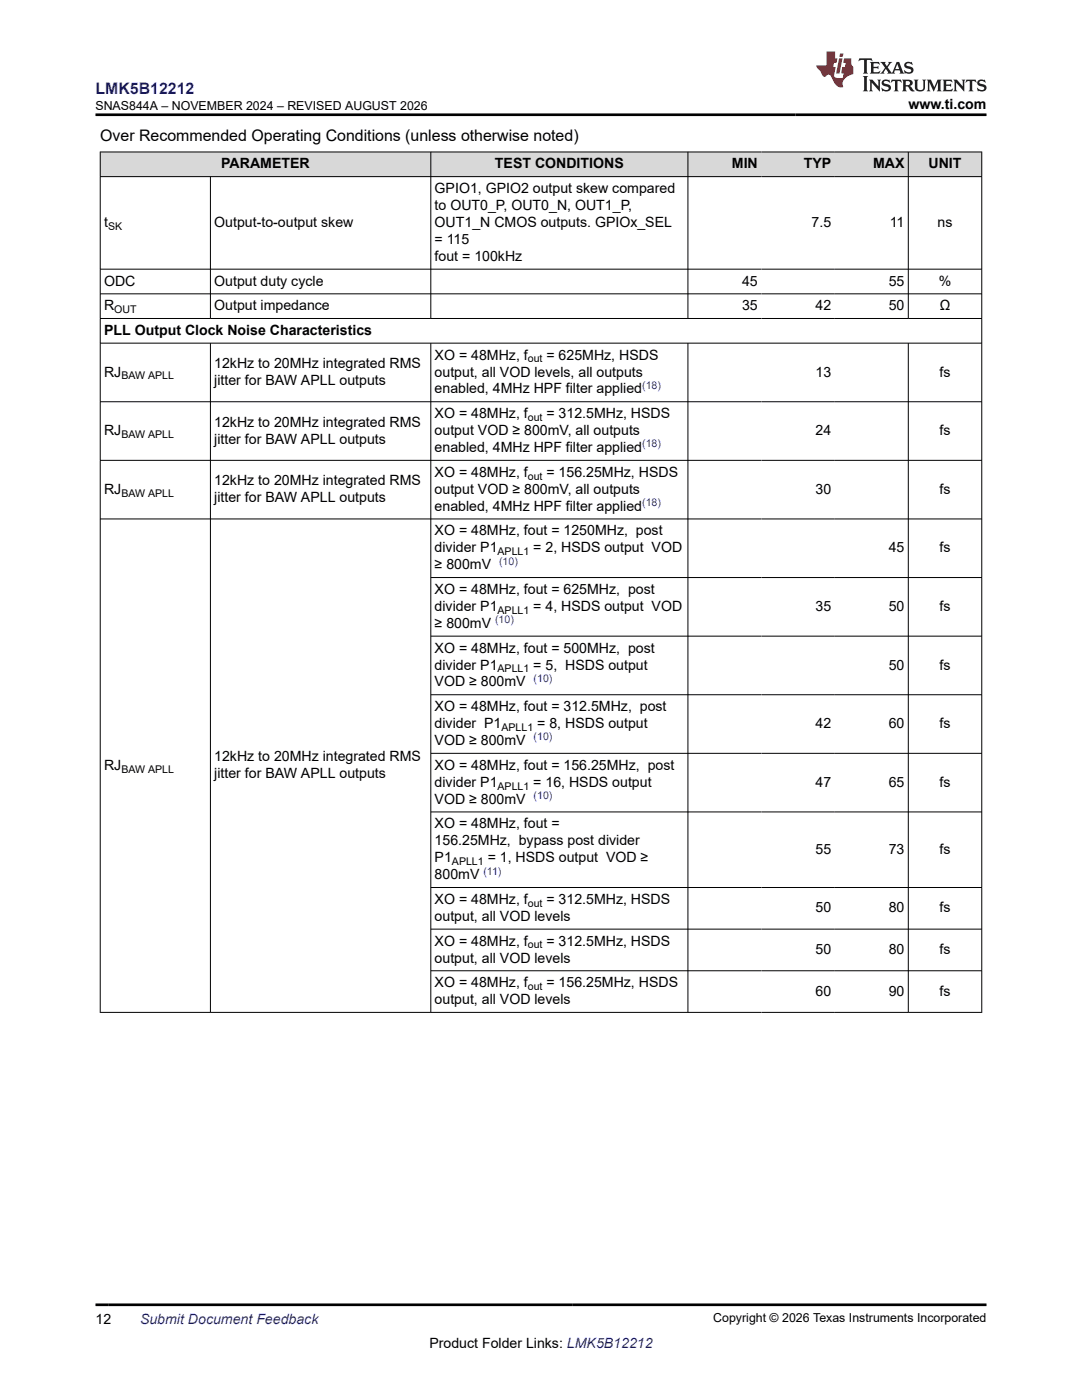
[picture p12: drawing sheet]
<svg xmlns="http://www.w3.org/2000/svg" width="216mm" height="279mm" viewBox="0 0 216 279" stroke-linecap="round" stroke-linejoin="round" font-family="sans-serif">
<defs><g id="words">
<text font-size="3.2" fill="#00f" x="19.1" y="18.7">LMK5B12212</text>
<text font-size="3.2" x="20" y="28.2">Over Recommended Operating Conditions (unless otherwise noted)</text>
<g font-size="2.8">
<text x="181.3" y="21.8">www.ti.com</text>
<text x="44.1" y="33.6">PARAMETER</text>
<text x="98.8" y="33.6">TEST CONDITIONS</text>
<text x="146" y="33.6">MIN</text>
<text x="160.4" y="33.6">TYP</text>
<text x="174.2" y="33.6">MAX</text>
<text x="185.3" y="33.6">UNIT</text>
<text x="86.7" y="38.5">GPIO1, GPIO2 output skew compared</text>
<text x="86.7" y="41.9">to OUT0_P, OUT0_N, OUT1_P,</text>
<text x="20.8" y="45.3">t</text>
<text x="42.8" y="45.3">Output-to-output skew</text>
<text x="86.7" y="45.3">OUT1_N CMOS outputs. GPIOx_SEL</text>
<text x="162" y="45.3">7.5</text>
<text x="177.5" y="45.3">11</text>
<text x="187.1" y="45.3">ns</text>
<text x="86.7" y="48.7">= 115</text>
<text x="86.7" y="52.1">fout = 100kHz</text>
<text x="20.8" y="57">ODC</text>
<text x="42.8" y="57">Output duty cycle</text>
<text x="148.1" y="57">45</text>
<text x="177.3" y="57">55</text>
<text x="187.3" y="57">%</text>
<text x="20.8" y="61.9">R</text>
<text x="42.8" y="61.9">Output impedance</text>
<text x="148.1" y="61.9">35</text>
<text x="162.7" y="61.9">42</text>
<text x="177.3" y="61.9">50</text>
<text x="187.5" y="61.9">Ω</text>
<text x="20.8" y="66.8">PLL Output Clock Noise Characteristics</text>
<text x="86.7" y="71.8">XO = 48MHz, f</text>
<text x="109" y="71.8">= 625MHz, HSDS</text>
<text x="20.8" y="75.1">RJ</text>
<text x="42.8" y="73.5">12kHz to 20MHz integrated RMS</text>
<text x="42.8" y="76.8">jitter for BAW APLL outputs</text>
<text x="86.7" y="75.1">output, all VOD levels, all outputs</text>
<text x="162.7" y="75.1">13</text>
<text x="187.5" y="75.1">fs</text>
<text x="86.7" y="78.5">enabled, 4MHz HPF filter applied</text>
<text x="86.7" y="83.5">XO = 48MHz, f</text>
<text x="109" y="83.5">= 312.5MHz, HSDS</text>
<text x="20.8" y="86.8">RJ</text>
<text x="42.8" y="85.1">12kHz to 20MHz integrated RMS</text>
<text x="42.8" y="88.5">jitter for BAW APLL outputs</text>
<text x="86.7" y="86.8">output VOD ≥ 800mV, all outputs</text>
<text x="162.7" y="86.8">24</text>
<text x="187.5" y="86.8">fs</text>
<text x="86.7" y="90.2">enabled, 4MHz HPF filter applied</text>
<text x="86.7" y="95.1">XO = 48MHz, f</text>
<text x="109" y="95.1">= 156.25MHz, HSDS</text>
<text x="20.8" y="98.5">RJ</text>
<text x="42.8" y="96.8">12kHz to 20MHz integrated RMS</text>
<text x="42.8" y="100.2">jitter for BAW APLL outputs</text>
<text x="86.7" y="98.5">output VOD ≥ 800mV, all outputs</text>
<text x="86.7" y="101.9">enabled, 4MHz HPF filter applied</text>
<text x="162.7" y="98.5">30</text>
<text x="187.5" y="98.5">fs</text>
<text x="86.7" y="106.8">XO = 48MHz, fout = 1250MHz, post</text>
<text x="86.7" y="110.2">divider P1</text>
<text x="86.7" y="113.6">≥ 800mV</text>
<text x="106.4" y="110.2">= 2, HSDS output VOD</text>
<text x="177.3" y="110.2">45</text>
<text x="187.5" y="110.2">fs</text>
<text x="86.7" y="118.5">XO = 48MHz, fout = 625MHz, post</text>
<text x="86.7" y="121.9">divider P1</text>
<text x="86.7" y="125.3">≥ 800mV</text>
<text x="106.4" y="121.9">= 4, HSDS output VOD</text>
<text x="162.7" y="121.9">35</text>
<text x="177.3" y="121.9">50</text>
<text x="187.5" y="121.9">fs</text>
<text x="86.7" y="130.2">XO = 48MHz, fout = 500MHz, post</text>
<text x="86.7" y="133.6">divider P1</text>
<text x="86.7" y="137">VOD ≥ 800mV</text>
<text x="106.4" y="133.6">= 5, HSDS output</text>
<text x="177.3" y="133.6">50</text>
<text x="187.5" y="133.6">fs</text>
<text x="86.7" y="141.9">XO = 48MHz, fout = 312.5MHz, post</text>
<text x="86.7" y="145.3">divider P1</text>
<text x="86.7" y="148.7">VOD ≥ 800mV</text>
<text x="107.2" y="145.3">= 8, HSDS output</text>
<text x="162.7" y="145.3">42</text>
<text x="177.3" y="145.3">60</text>
<text x="187.5" y="145.3">fs</text>
<text x="20.8" y="153.6">RJ</text>
<text x="42.8" y="151.9">12kHz to 20MHz integrated RMS</text>
<text x="42.8" y="155.3">jitter for BAW APLL outputs</text>
<text x="86.7" y="153.6">XO = 48MHz, fout = 156.25MHz, post</text>
<text x="86.7" y="157">divider P1</text>
<text x="86.7" y="160.4">VOD ≥ 800mV</text>
<text x="106.4" y="157">= 16, HSDS output</text>
<text x="162.7" y="157">47</text>
<text x="177.3" y="157">65</text>
<text x="187.5" y="157">fs</text>
<text x="86.7" y="165.3">XO = 48MHz, fout =</text>
<text x="86.7" y="168.7">156.25MHz, bypass post divider</text>
<text x="86.7" y="172.1">P1</text>
<text x="97.3" y="172.1">= 1, HSDS output VOD ≥</text>
<text x="162.7" y="170.4">55</text>
<text x="177.3" y="170.4">73</text>
<text x="187.5" y="170.4">fs</text>
<text x="86.7" y="175.5">800mV</text>
<text x="86.7" y="183.8">output, all VOD levels</text>
<text x="86.7" y="180.4">XO = 48MHz, f</text>
<text x="109" y="180.4">= 312.5MHz, HSDS</text>
<text x="162.7" y="182.1">50</text>
<text x="177.3" y="182.1">80</text>
<text x="187.5" y="182.1">fs</text>
<text x="86.7" y="188.7">XO = 48MHz, f</text>
<text x="109" y="188.7">= 312.5MHz, HSDS</text>
<text x="162.7" y="190.4">50</text>
<text x="177.3" y="190.4">80</text>
<text x="187.5" y="190.4">fs</text>
<text x="86.7" y="192.1">output, all VOD levels</text>
<text x="86.7" y="197">XO = 48MHz, f</text>
<text x="109" y="197">= 156.25MHz, HSDS</text>
<text x="86.7" y="200.4">output, all VOD levels</text>
<text x="162.7" y="198.7">60</text>
<text x="177.3" y="198.7">90</text>
<text x="187.5" y="198.7">fs</text>
<text x="19.1" y="264.2">12</text>
<text x="85.7" y="269">Product Folder Links: LMK5B12212</text>
</g>
<text font-size="2.8" fill="#00f" x="27.9" y="264.2">Submit Document Feedback</text>
<g font-size="2.5">
<text x="19.1" y="21.9">SNAS844A – NOVEMBER 2024 – REVISED AUGUST 2026</text>
<text x="142.3" y="263.9">Copyright © 2026 Texas Instruments Incorporated</text>
</g>
<g font-size="2.1">
<text x="21.6" y="45.9">SK</text>
<text x="22.8" y="62.5">OUT</text>
<text x="24.2" y="75.7">BAW APLL</text>
<text x="105.3" y="72.3">out</text>
<text x="24.2" y="87.4">BAW APLL</text>
<text x="105.3" y="84">out</text>
<text x="105.3" y="95.7">out</text>
<text x="24.2" y="99.1">BAW APLL</text>
<text x="99.3" y="110.8">APLL1</text>
<text x="99.3" y="122.5">APLL1</text>
<text x="99.3" y="134.2">APLL1</text>
<text x="100.1" y="145.9">APLL1</text>
<text x="24.2" y="154.2">BAW APLL</text>
<text x="99.3" y="157.6">APLL1</text>
<text x="90.2" y="172.7">APLL1</text>
<text x="105.3" y="181">out</text>
<text x="105.3" y="189.3">out</text>
<text x="105.3" y="197.6">out</text>
</g>
<g font-size="2.1" fill="#00f">
<text x="128.1" y="77.6">(18)</text>
<text x="128.1" y="89.3">(18)</text>
<text x="128.1" y="101">(18)</text>
<text x="99.6" y="112.7">(10)</text>
<text x="98.8" y="124.4">(10)</text>
<text x="106.5" y="136.1">(10)</text>
<text x="106.5" y="147.8">(10)</text>
<text x="106.5" y="159.5">(10)</text>
<text x="96.5" y="174.5">(11)</text>
</g>
</g></defs>
<g fill="#d8d8d8">
<path d="M20 30.3h175.9v5h-175.9z" fill-rule="evenodd"/>
<path d="M20.1 30.4h65.8v4.8h-65.8z" fill-rule="evenodd"/>
<path d="M86 30.4h51.2v4.8h-51.2z" fill-rule="evenodd"/>
<path d="M137.3 30.4h14.6v4.8h-14.6z" fill-rule="evenodd"/>
<path d="M151.9 30.4h14.7v4.8h-14.7z" fill-rule="evenodd"/>
<path d="M166.6 30.4h14.6v4.8h-14.6z" fill-rule="evenodd"/>
<path d="M181.3 30.4h14.5v4.8h-14.5z" fill-rule="evenodd"/>
</g>
<g fill="none" stroke="#000" stroke-width=".2">
<path d="M19.9 30.3h176.1M19.9 35.3h176.1M20 30.3v171.8M42 35.3v28.3M86 30.3v33.3M137.3 30.3v33.3M181.2 30.3v33.3M195.9 30.3v171.8M19.9 53.7h176.1M19.9 58.6h176.1M19.9 63.6h176.1M19.9 68.5h176.1"/>
<path d="M42 68.5v133.6M86 68.5v133.6M137.3 68.5v133.6M181.2 68.5v133.6M19.9 80.2h176.1M19.9 91.9h176.1M19.9 103.6h176.1M86 115.3h110M86 127h110M86 138.7h110M86 150.3h110M86 162h110"/>
<path d="M86 177.1h110M86 185.4h110M86 193.7h110M196 202h-176.1"/>
</g>
<path d="M171.5 11.6l-.2 .6 .5-.2h.6v.1v2.2l-.2 .4h1l-.2-.4v-2.2v-.1h.5l.6 .2-.2-.6zM173.6 12.4l.2 .3v1.6l-.2 .4h1.9l.1-.6a1.08 1.08 0 0 1-1.3 .2v-.7h.6l.4 .2v-.7l-.4 .2h-.6v-.5l.2-.2a1 1 0 0 1 1 .3l-.1-.5zM175.7 12.4l.9 1.1-1 1.2h.9l-.2-.2 .5-.8 .4 .8-.2 .2h1.6l-.2-.2 .2-.5h.9l.1 .5-.1 .2h.9l-.2-.4-.8-1.9h-.5l-.9 2.1-.9-1.1 .9-1h-.8l.2 .2-.4 .6-.4-.6 .2-.2zM179 12.8l.4 1h-.7zM180.7 12.5a.65 .65 0 0 0-.2 .7 .65 .65 0 0 0 .6 .5l.6 .1 .1 .3a.79 .79 0 0 1-.7 .4 .79 .79 0 0 1-.7-.5l.1 .7 .2-.1a.93 .93 0 0 0 1.1 0 .93 .93 0 0 0 .4-.9 1.46 1.46 0 0 0-1.2-.6l-.1-.3a1.09 1.09 0 0 1 1.2 .2l-.2-.6-.1 .1-.5-.2zM172.2 15.2l.2 .4v2.2l-.2 .4h1l-.2-.4v-2.2l.2-.4zM173.4 15.9l.2 .4v1.5l-.2 .4h.8l-.3-.4 .1-1.3 1.6 1.8v-2l.2-.4h-.7l.1 .2 .1 1.1-1.2-1.3zM176.2 16a.65 .65 0 0 0-.2 .8 .65 .65 0 0 0 .6 .4l.6 .2 .1 .2a.79 .79 0 0 1-.7 .4 .79 .79 0 0 1-.7-.5l.1 .7 .2-.1a.93 .93 0 0 0 1.1 .1 .93 .93 0 0 0 .4-1 1.46 1.46 0 0 0-1.2-.5l-.1-.4a1.09 1.09 0 0 1 1.2 .2l-.1-.6-.2 .1-.5-.1zM177.9 15.9l-.1 .6a.63 .63 0 0 1 .8-.3v1.6l-.3 .4h1l-.2-.4v-1.6a.66 .66 0 0 1 .8 .3l-.1-.6zM180 15.9l.2 .4v1.5l-.2 .4h1l-.2-.2-.1-.7h.5l.1 .2a.79 .79 0 0 0 1.2 .6l-1-.9a.61 .61 0 0 0 .6-.6 .61 .61 0 0 0-.5-.7zM180.8 16.2h.1a.47 .47 0 0 1 .5 .1 .47 .47 0 0 1 .1 .5l-.1 .1-.7 .1zM182.3 15.9l.2 .2a2.27 2.27 0 0 0 .4 2 1.04 1.04 0 0 0 1.7-.7v-1.3l.2-.2h-.8l.2 .4v1.1a.6 .6 0 0 1-.6 .6 .6 .6 0 0 1-.6-.6v-1.1l.3-.4zM184.9 15.9l.2 .4v1.5l-.2 .4h.8l-.3-.4v-1.4l.9 1.9 .9-1.9v1.4l-.3 .4h1l-.2-.4v-1.5l.2-.4h-.8l-.7 1.5-.6-1.5zM188.1 15.9l.2 .4v1.5l-.2 .4h1.9l.1-.6a1.09 1.09 0 0 1-1.3 .2v-.7h.6l.4 .2v-.6l-.4 .2h-.6v-.6l.2-.1a1.01 1.01 0 0 1 1 .3l-.1-.6zM190.2 15.9l.3 .4v1.5l-.3 .4h.8l-.2-.4v-1.3l1.6 1.8v-2l.2-.4h-.7l.2 .2v1.1l-1.2-1.3zM192.8 15.9l-.1 .6a.63 .63 0 0 1 .8-.3v1.6l-.3 .4h1l-.2-.4v-1.6a.66 .66 0 0 1 .8 .3l-.1-.6zM195.2 16a.65 .65 0 0 0-.2 .8 .65 .65 0 0 0 .6 .4l.6 .2 .2 .2a.79 .79 0 0 1-.7 .4 .79 .79 0 0 1-.7-.5l.1 .7 .2-.1a.93 .93 0 0 0 1 .1 .93 .93 0 0 0 .5-1 1.46 1.46 0 0 0-1.3-.5v-.4a1.09 1.09 0 0 1 1.2 .2l-.2-.6-.2 .1-.5-.1z" fill="#231f20"/>
<path d="M164.9 10.3v2.7h-2l.1 .4 .8 1a.95 .95 0 0 0 1 .9 .59 .59 0 0 1 .5-.4 .59 .59 0 0 1 .5 .3l.4 .8a1.59 1.59 0 0 0 2.1 1.4 1.61 1.61 0 0 1 1-2.3l1-.3-.1-1.5a1.59 1.59 0 0 1-.3-1.7h-1.5l-.2 .9h.6l-.2 .9h-.5l-.2 .9v.3l.4 .1-.1 .9h-.7a.73 .73 0 0 1-1-.7l.3-1.5h-.5l.1-.9h.5l.2-.9h-.5v-1.3zM167.4 11.6l-.6 3.1h.7l.6-3.1zM167.6 10.7l-.1 .6h.7l.1-.6z" fill="#ed1c24"/>
<path d="M19.1 22.9h177.8M19.1 260.4h177.8" fill="none" stroke="#000" stroke-width=".53"/>
<use href="#words"/>
</svg>
